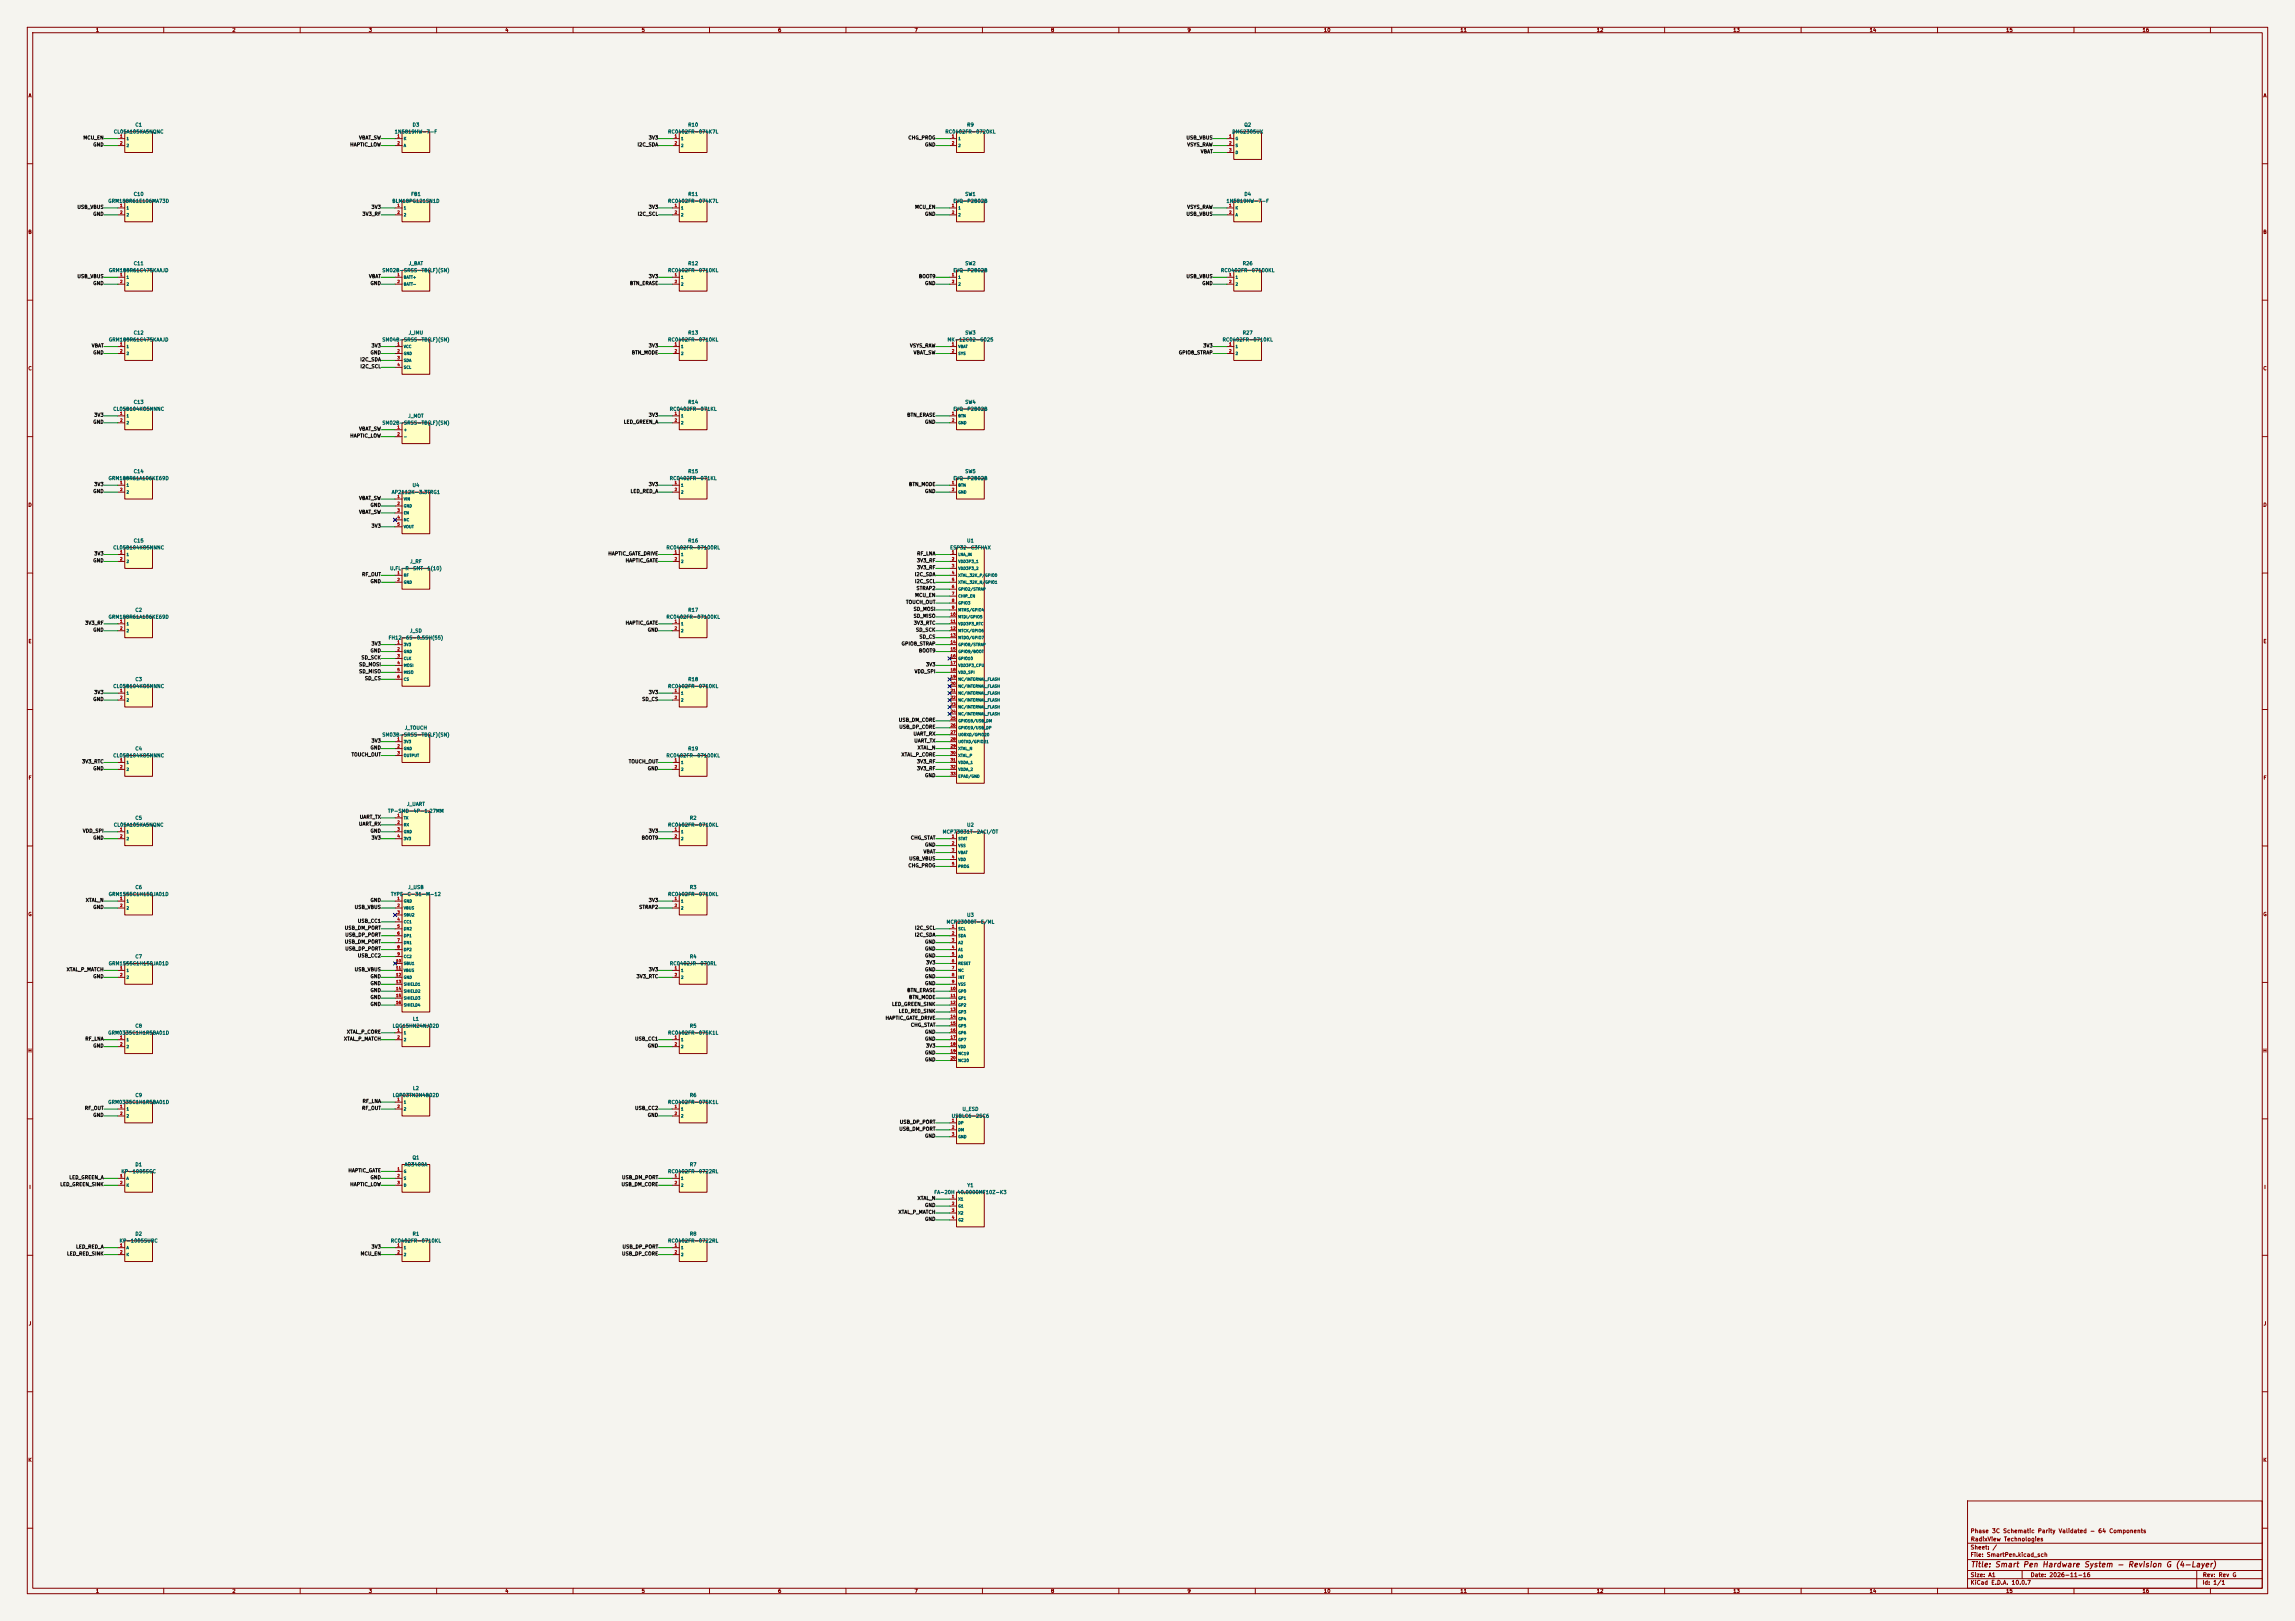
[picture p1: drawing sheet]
<svg xmlns="http://www.w3.org/2000/svg" width="841mm" height="594mm" viewBox="0 0 841 594" stroke-linecap="round" stroke-linejoin="round" font-family="sans-serif">
<defs><g id="words">
<text font-size="2" fill="#840000" x="722" y="574.8">Title: Smart Pen Hardware System - Revision G (4-Layer)</text>
<g font-size="1.5" fill="#840000">
<text x="721.9" y="562.1">Phase 3C Schematic Parity Validated - 64 Components</text>
<text x="721.9" y="568.1">Sheet: /</text>
<text x="722" y="565.1">RadixView Technologies</text>
<text x="721.9" y="570.8">File: SmartPen.kicad_sch</text>
<text x="721.9" y="581">KiCad E.D.A. 10.0.7</text>
<text x="721.9" y="578.2">Size: A1</text>
<text x="743.9" y="578.2">Date: 2026-11-16</text>
<text x="806.9" y="581">Id: 1/1</text>
<text x="807" y="578.2">Rev: Rev G</text>
</g>
<g font-size="1.3" fill="#840000">
<text x="35" y="12">1</text>
<text x="85" y="12">2</text>
<text x="135" y="12">3</text>
<text x="185" y="12">4</text>
<text x="235" y="12">5</text>
<text x="285" y="12">6</text>
<text x="335" y="12">7</text>
<text x="385" y="12">8</text>
<text x="435" y="12">9</text>
<text x="485" y="12">10</text>
<text x="535" y="12">11</text>
<text x="585" y="12">12</text>
<text x="635" y="12">13</text>
<text x="685" y="12">14</text>
<text x="735" y="12">15</text>
<text x="785" y="12">16</text>
<text x="10.3" y="36">A</text>
<text x="829.3" y="36">A</text>
<text x="10.2" y="86">B</text>
<text x="829.2" y="86">B</text>
<text x="10.2" y="136">C</text>
<text x="829.2" y="136">C</text>
<text x="10.2" y="186">D</text>
<text x="829.2" y="186">D</text>
<text x="10.3" y="236">E</text>
<text x="829.3" y="236">E</text>
<text x="10.3" y="286">F</text>
<text x="829.3" y="286">F</text>
<text x="10.2" y="336">G</text>
<text x="829.2" y="336">G</text>
<text x="10.2" y="386">H</text>
<text x="829.2" y="386">H</text>
<text x="10.6" y="436">I</text>
<text x="829.6" y="436">I</text>
<text x="10.4" y="486">J</text>
<text x="829.4" y="486">J</text>
<text x="10.2" y="536">K</text>
<text x="829.2" y="536">K</text>
<text x="35" y="584">1</text>
<text x="85" y="584">2</text>
<text x="135" y="584">3</text>
<text x="185" y="584">4</text>
<text x="235" y="584">5</text>
<text x="285" y="584">6</text>
<text x="335" y="584">7</text>
<text x="385" y="584">8</text>
<text x="435" y="584">9</text>
<text x="485" y="584">10</text>
<text x="535" y="584">11</text>
<text x="585" y="584">12</text>
<text x="635" y="584">13</text>
<text x="685" y="584">14</text>
<text x="735" y="584">15</text>
<text x="785" y="584">16</text>
</g>
<g font-size="1.3" fill="#006464">
<text x="49.4" y="46.7">C1</text>
<text x="151" y="46.7">D3</text>
<text x="252" y="46.7">R10</text>
<text x="354.2" y="46.7">R9</text>
<text x="455.8" y="46.7">Q2</text>
<text x="41.5" y="49.2">CL05A105KA5NQNC</text>
<text x="144.5" y="49.2">1N5819HW-7-F</text>
<text x="244.7" y="49.2">RC0402FR-074K7L</text>
<text x="346.3" y="49.2">RC0402FR-0720KL</text>
<text x="451.4" y="49.2">DMG2305UX</text>
<text x="39.5" y="74.6">GRM188R61E106MA73D</text>
<text x="48.8" y="72.1">C10</text>
<text x="143.6" y="74.6">BLM18PG121SN1D</text>
<text x="150.5" y="72.1">FB1</text>
<text x="244.7" y="74.6">RC0402FR-074K7L</text>
<text x="252" y="72.1">R11</text>
<text x="349.2" y="74.6">EVQ-P2B02B</text>
<text x="353.5" y="72.1">SW1</text>
<text x="449.3" y="74.6">1N5819HW-7-F</text>
<text x="455.8" y="72.1">D4</text>
<text x="39.7" y="100">GRM188R61C475KAAJD</text>
<text x="48.8" y="97.5">C11</text>
<text x="139.9" y="100">SM02B-SRSS-TB(LF)(SN)</text>
<text x="149.6" y="97.5">J_BAT</text>
<text x="244.7" y="100">RC0402FR-0710KL</text>
<text x="252" y="97.5">R12</text>
<text x="349.2" y="100">EVQ-P2B02B</text>
<text x="353.5" y="97.5">SW2</text>
<text x="447.2" y="100">RC0402FR-07100KL</text>
<text x="455.2" y="97.5">R26</text>
<text x="39.7" y="125.4">GRM188R61C475KAAJD</text>
<text x="48.8" y="122.9">C12</text>
<text x="139.9" y="125.4">SM04B-SRSS-TB(LF)(SN)</text>
<text x="149.6" y="122.9">J_IMU</text>
<text x="244.7" y="125.4">RC0402FR-0710KL</text>
<text x="252" y="122.9">R13</text>
<text x="347" y="125.4">MK-12C02-G025</text>
<text x="353.5" y="122.9">SW3</text>
<text x="447.9" y="125.4">RC0402FR-0710KL</text>
<text x="455.2" y="122.9">R27</text>
<text x="48.8" y="148.3">C13</text>
<text x="252" y="148.3">R14</text>
<text x="353.5" y="148.3">SW4</text>
<text x="41.3" y="150.8">CL05B104KO5NNNC</text>
<text x="139.9" y="155.9">SM02B-SRSS-TB(LF)(SN)</text>
<text x="149.4" y="153.4">J_MOT</text>
<text x="245.3" y="150.8">RC0402FR-071KL</text>
<text x="349.2" y="150.8">EVQ-P2B02B</text>
<text x="48.8" y="173.7">C14</text>
<text x="252" y="173.7">R15</text>
<text x="353.5" y="173.7">SW5</text>
<text x="39.6" y="176.2">GRM188R61A106KE69D</text>
<text x="151" y="178.8">U4</text>
<text x="245.3" y="176.2">RC0402FR-071KL</text>
<text x="349.2" y="176.2">EVQ-P2B02B</text>
<text x="143.4" y="181.3">AP2112K-3.3TRG1</text>
<text x="41.3" y="201.6">CL05B104KO5NNNC</text>
<text x="48.8" y="199.1">C15</text>
<text x="244" y="201.6">RC0402FR-07100RL</text>
<text x="252" y="199.1">R16</text>
<text x="348" y="201.6">ESP32-C3FH4X</text>
<text x="354.2" y="199.1">U1</text>
<text x="142.8" y="209.2">U.FL-R-SMT-1(10)</text>
<text x="150.1" y="206.7">J_RF</text>
<text x="39.6" y="227">GRM188R61A106KE69D</text>
<text x="49.4" y="224.5">C2</text>
<text x="244" y="227">RC0402FR-07100KL</text>
<text x="252" y="224.5">R17</text>
<text x="150.1" y="232.1">J_SD</text>
<text x="142.2" y="234.6">FH12-6S-0.5SH(55)</text>
<text x="49.4" y="249.9">C3</text>
<text x="252" y="249.9">R18</text>
<text x="41.3" y="252.4">CL05B104KO5NNNC</text>
<text x="244.7" y="252.4">RC0402FR-0710KL</text>
<text x="148.2" y="267.7">J_TOUCH</text>
<text x="49.4" y="275.3">C4</text>
<text x="139.9" y="270.2">SM03B-SRSS-TB(LF)(SN)</text>
<text x="252" y="275.3">R19</text>
<text x="41.3" y="277.8">CL05B104KO5NNNC</text>
<text x="244" y="277.8">RC0402FR-07100KL</text>
<text x="142" y="298.1">TP-SMD-4P-1.27MM</text>
<text x="149" y="295.6">J_UART</text>
<text x="41.5" y="303.2">CL05A105KA5NQNC</text>
<text x="49.4" y="300.7">C5</text>
<text x="244.7" y="303.2">RC0402FR-0710KL</text>
<text x="252.6" y="300.7">R2</text>
<text x="345.3" y="305.8">MCP73831T-2ACI/OT</text>
<text x="354.2" y="303.2">U2</text>
<text x="39.7" y="328.6">GRM1555C1H150JA01D</text>
<text x="49.4" y="326.1">C6</text>
<text x="143.1" y="328.6">TYPE-C-31-M-12</text>
<text x="149.4" y="326.1">J_USB</text>
<text x="244.7" y="328.6">RC0402FR-0710KL</text>
<text x="252.6" y="326.1">R3</text>
<text x="346.7" y="338.8">MCP23008T-E/ML</text>
<text x="354.2" y="336.2">U3</text>
<text x="49.4" y="351.5">C7</text>
<text x="252.6" y="351.5">R4</text>
<text x="39.7" y="354">GRM1555C1H150JA01D</text>
<text x="245.3" y="354">RC0402JR-070RL</text>
<text x="49.4" y="376.9">C8</text>
<text x="143.7" y="376.9">LQG15HN24NJ02D</text>
<text x="151.2" y="374.3">L1</text>
<text x="252.6" y="376.9">R5</text>
<text x="39.5" y="379.4">GRM0335C1H1R5BA01D</text>
<text x="244.7" y="379.4">RC0402FR-075K1L</text>
<text x="151.2" y="399.7">L2</text>
<text x="39.5" y="404.8">GRM0335C1H1R5BA01D</text>
<text x="49.4" y="402.3">C9</text>
<text x="143.7" y="402.3">LQP03TN2N4B02D</text>
<text x="244.7" y="404.8">RC0402FR-075K1L</text>
<text x="252.6" y="402.3">R6</text>
<text x="352.5" y="407.4">U_ESD</text>
<text x="348.6" y="409.9">USBLC6-2SC6</text>
<text x="151" y="425.1">Q1</text>
<text x="44.3" y="430.2">KP-1005SGC</text>
<text x="49.4" y="427.7">D1</text>
<text x="148.1" y="427.7">AO3400A</text>
<text x="244.7" y="430.2">RC0402FR-0722RL</text>
<text x="252.6" y="427.7">R7</text>
<text x="342.2" y="437.8">FA-20H</text>
<text x="350.7" y="437.8">40.0000MF10Z-K3</text>
<text x="354.3" y="435.3">Y1</text>
<text x="43.7" y="455.6">KP-1005SURC</text>
<text x="49.4" y="453.1">D2</text>
<text x="143.1" y="455.6">RC0402FR-0710KL</text>
<text x="151" y="453.1">R1</text>
<text x="244.7" y="455.6">RC0402FR-0722RL</text>
<text x="252.6" y="453.1">R8</text>
</g>
<g font-size="1.3" fill="#0f0f0f">
<text x="30.4" y="51.4">MCU_EN</text>
<text x="34" y="54">GND</text>
<text x="128.2" y="54">HAPTIC_LOW</text>
<text x="131.4" y="51.4">VBAT_SW</text>
<text x="233.5" y="54">I2C_SDA</text>
<text x="237.6" y="51.4">3V3</text>
<text x="332.7" y="51.4">CHG_PROG</text>
<text x="338.8" y="54">GND</text>
<text x="434.6" y="51.4">USB_VBUS</text>
<text x="434.9" y="54">VSYS_RAW</text>
<text x="439.9" y="56.5">VBAT</text>
<text x="28.2" y="76.8">USB_VBUS</text>
<text x="136" y="76.8">3V3</text>
<text x="237.6" y="76.8">3V3</text>
<text x="335.2" y="76.8">MCU_EN</text>
<text x="434.9" y="76.8">VSYS_RAW</text>
<text x="34" y="79.4">GND</text>
<text x="132.6" y="79.4">3V3_RF</text>
<text x="233.5" y="79.4">I2C_SCL</text>
<text x="338.8" y="79.4">GND</text>
<text x="434.6" y="79.4">USB_VBUS</text>
<text x="28.2" y="102.2">USB_VBUS</text>
<text x="34" y="104.8">GND</text>
<text x="135.1" y="102.2">VBAT</text>
<text x="135.6" y="104.8">GND</text>
<text x="230.7" y="104.8">BTN_ERASE</text>
<text x="237.6" y="102.2">3V3</text>
<text x="336.6" y="102.2">BOOT9</text>
<text x="338.8" y="104.8">GND</text>
<text x="434.6" y="102.2">USB_VBUS</text>
<text x="440.4" y="104.8">GND</text>
<text x="33.5" y="127.6">VBAT</text>
<text x="34" y="130.2">GND</text>
<text x="135.6" y="130.2">GND</text>
<text x="136" y="127.6">3V3</text>
<text x="231.3" y="130.2">BTN_MODE</text>
<text x="237.6" y="127.6">3V3</text>
<text x="333.3" y="127.6">VSYS_RAW</text>
<text x="334.6" y="130.2">VBAT_SW</text>
<text x="431.8" y="130.2">GPIO8_STRAP</text>
<text x="440.8" y="127.6">3V3</text>
<text x="131.9" y="132.7">I2C_SDA</text>
<text x="131.9" y="135.2">I2C_SCL</text>
<text x="34" y="155.6">GND</text>
<text x="34.4" y="153">3V3</text>
<text x="228.4" y="155.6">LED_GREEN_A</text>
<text x="237.6" y="153">3V3</text>
<text x="332.3" y="153">BTN_ERASE</text>
<text x="338.8" y="155.6">GND</text>
<text x="128.2" y="160.6">HAPTIC_LOW</text>
<text x="131.4" y="158.1">VBAT_SW</text>
<text x="34.4" y="178.4">3V3</text>
<text x="237.6" y="178.4">3V3</text>
<text x="332.9" y="178.4">BTN_MODE</text>
<text x="34" y="181">GND</text>
<text x="131.4" y="183.5">VBAT_SW</text>
<text x="230.9" y="181">LED_RED_A</text>
<text x="338.8" y="181">GND</text>
<text x="131.4" y="188.6">VBAT_SW</text>
<text x="135.6" y="186">GND</text>
<text x="136" y="193.7">3V3</text>
<text x="34.4" y="203.8">3V3</text>
<text x="222.7" y="203.8">HAPTIC_GATE_DRIVE</text>
<text x="335.9" y="203.8">RF_LNA</text>
<text x="34" y="206.4">GND</text>
<text x="229.1" y="206.4">HAPTIC_GATE</text>
<text x="335.8" y="206.4">3V3_RF</text>
<text x="335.8" y="208.9">3V3_RF</text>
<text x="132.5" y="211.4">RF_OUT</text>
<text x="135.6" y="214">GND</text>
<text x="335.1" y="211.4">I2C_SDA</text>
<text x="335.1" y="214">I2C_SCL</text>
<text x="331.8" y="221.6">TOUCH_OUT</text>
<text x="335.2" y="219.1">MCU_EN</text>
<text x="335.7" y="216.5">STRAP2</text>
<text x="334.6" y="224.1">SD_MOSI</text>
<text x="334.6" y="226.7">SD_MISO</text>
<text x="31" y="229.2">3V3_RF</text>
<text x="34" y="231.8">GND</text>
<text x="229.1" y="229.2">HAPTIC_GATE</text>
<text x="237.2" y="231.8">GND</text>
<text x="334.7" y="229.2">3V3_RTC</text>
<text x="335.5" y="231.8">SD_SCK</text>
<text x="135.6" y="239.4">GND</text>
<text x="136" y="236.8">3V3</text>
<text x="330.2" y="236.8">GPIO8_STRAP</text>
<text x="336.6" y="239.4">BOOT9</text>
<text x="336.7" y="234.3">SD_CS</text>
<text x="131.4" y="244.5">SD_MOSI</text>
<text x="132.3" y="241.9">SD_SCK</text>
<text x="339.2" y="244.5">3V3</text>
<text x="131.4" y="247">SD_MISO</text>
<text x="133.5" y="249.5">SD_CS</text>
<text x="335" y="247">VDD_SPI</text>
<text x="34" y="257.2">GND</text>
<text x="34.4" y="254.6">3V3</text>
<text x="235.1" y="257.2">SD_CS</text>
<text x="237.6" y="254.6">3V3</text>
<text x="329.2" y="264.8">USB_DM_CORE</text>
<text x="329.4" y="267.3">USB_DP_CORE</text>
<text x="334.6" y="269.9">UART_RX</text>
<text x="135.6" y="274.9">GND</text>
<text x="136" y="272.4">3V3</text>
<text x="334.9" y="272.4">UART_TX</text>
<text x="336.1" y="274.9">XTAL_N</text>
<text x="29.9" y="280">3V3_RTC</text>
<text x="128.6" y="277.5">TOUCH_OUT</text>
<text x="230.2" y="280">TOUCH_OUT</text>
<text x="330.2" y="277.5">XTAL_P_CORE</text>
<text x="335.8" y="280">3V3_RF</text>
<text x="34" y="282.6">GND</text>
<text x="237.2" y="282.6">GND</text>
<text x="335.8" y="282.6">3V3_RF</text>
<text x="338.8" y="285.1">GND</text>
<text x="30.2" y="305.4">VDD_SPI</text>
<text x="131.4" y="302.9">UART_RX</text>
<text x="131.7" y="300.3">UART_TX</text>
<text x="135.6" y="305.4">GND</text>
<text x="237.6" y="305.4">3V3</text>
<text x="34" y="308">GND</text>
<text x="136" y="308">3V3</text>
<text x="235" y="308">BOOT9</text>
<text x="333.6" y="308">CHG_STAT</text>
<text x="338.8" y="310.5">GND</text>
<text x="333" y="315.6">USB_VBUS</text>
<text x="338.3" y="313">VBAT</text>
<text x="332.7" y="318.1">CHG_PROG</text>
<text x="31.3" y="330.8">XTAL_N</text>
<text x="34" y="333.4">GND</text>
<text x="129.8" y="333.4">USB_VBUS</text>
<text x="135.6" y="330.8">GND</text>
<text x="234.1" y="333.4">STRAP2</text>
<text x="237.6" y="330.8">3V3</text>
<text x="126.2" y="341">USB_DM_PORT</text>
<text x="130.9" y="338.4">USB_CC1</text>
<text x="335.1" y="341">I2C_SCL</text>
<text x="126.2" y="346.1">USB_DM_PORT</text>
<text x="126.3" y="343.5">USB_DP_PORT</text>
<text x="335.1" y="343.5">I2C_SDA</text>
<text x="338.8" y="346.1">GND</text>
<text x="126.3" y="348.6">USB_DP_PORT</text>
<text x="130.9" y="351.1">USB_CC2</text>
<text x="338.8" y="351.1">GND</text>
<text x="338.8" y="348.6">GND</text>
<text x="339.2" y="353.7">3V3</text>
<text x="24.3" y="356.2">XTAL_P_MATCH</text>
<text x="34" y="358.8">GND</text>
<text x="129.8" y="356.2">USB_VBUS</text>
<text x="135.6" y="358.8">GND</text>
<text x="233.1" y="358.8">3V3_RTC</text>
<text x="237.6" y="356.2">3V3</text>
<text x="338.8" y="356.2">GND</text>
<text x="338.8" y="358.8">GND</text>
<text x="135.6" y="361.3">GND</text>
<text x="135.6" y="363.8">GND</text>
<text x="332.3" y="363.8">BTN_ERASE</text>
<text x="338.8" y="361.3">GND</text>
<text x="135.6" y="366.4">GND</text>
<text x="135.6" y="368.9">GND</text>
<text x="326.7" y="368.9">LED_GREEN_SINK</text>
<text x="329.2" y="371.5">LED_RED_SINK</text>
<text x="332.9" y="366.4">BTN_MODE</text>
<text x="324.3" y="374">HAPTIC_GATE_DRIVE</text>
<text x="333.6" y="376.5">CHG_STAT</text>
<text x="31.1" y="381.6">RF_LNA</text>
<text x="125.9" y="381.6">XTAL_P_MATCH</text>
<text x="127" y="379.1">XTAL_P_CORE</text>
<text x="232.5" y="381.6">USB_CC1</text>
<text x="338.8" y="379.1">GND</text>
<text x="338.8" y="381.6">GND</text>
<text x="34" y="384.2">GND</text>
<text x="237.2" y="384.2">GND</text>
<text x="338.8" y="386.7">GND</text>
<text x="338.8" y="389.2">GND</text>
<text x="339.2" y="384.2">3V3</text>
<text x="30.9" y="407">RF_OUT</text>
<text x="132.5" y="407">RF_OUT</text>
<text x="132.7" y="404.5">RF_LNA</text>
<text x="232.5" y="407">USB_CC2</text>
<text x="34" y="409.6">GND</text>
<text x="237.2" y="409.6">GND</text>
<text x="329.5" y="412.1">USB_DP_PORT</text>
<text x="329.4" y="414.6">USB_DM_PORT</text>
<text x="338.8" y="417.2">GND</text>
<text x="127.5" y="429.9">HAPTIC_GATE</text>
<text x="21.9" y="435">LED_GREEN_SINK</text>
<text x="25.2" y="432.4">LED_GREEN_A</text>
<text x="128.2" y="435">HAPTIC_LOW</text>
<text x="135.6" y="432.4">GND</text>
<text x="227.6" y="435">USB_DM_CORE</text>
<text x="227.8" y="432.4">USB_DM_PORT</text>
<text x="336.1" y="440">XTAL_N</text>
<text x="338.8" y="442.6">GND</text>
<text x="329.1" y="445.1">XTAL_P_MATCH</text>
<text x="338.8" y="447.7">GND</text>
<text x="24.4" y="460.4">LED_RED_SINK</text>
<text x="27.7" y="457.8">LED_RED_A</text>
<text x="132" y="460.4">MCU_EN</text>
<text x="136" y="457.8">3V3</text>
<text x="227.8" y="460.4">USB_DP_CORE</text>
<text x="227.9" y="457.8">USB_DP_PORT</text>
</g>
<g font-size="1" fill="#a90000">
<text x="43.9" y="50.6">1</text>
<text x="43.9" y="53.2">2</text>
<text x="145.5" y="50.6">1</text>
<text x="145.5" y="53.2">2</text>
<text x="247.1" y="50.6">1</text>
<text x="247.1" y="53.2">2</text>
<text x="348.7" y="50.6">1</text>
<text x="348.7" y="53.2">2</text>
<text x="450.3" y="50.6">1</text>
<text x="450.3" y="53.2">2</text>
<text x="450.3" y="55.7">3</text>
<text x="43.9" y="76">1</text>
<text x="145.5" y="76">1</text>
<text x="247.1" y="76">1</text>
<text x="348.7" y="76">1</text>
<text x="450.3" y="76">1</text>
<text x="43.9" y="78.6">2</text>
<text x="145.5" y="78.6">2</text>
<text x="247.1" y="78.6">2</text>
<text x="348.7" y="78.6">2</text>
<text x="450.3" y="78.6">2</text>
<text x="43.9" y="101.4">1</text>
<text x="145.5" y="101.4">1</text>
<text x="247.1" y="101.4">1</text>
<text x="348.7" y="101.4">1</text>
<text x="450.3" y="101.4">1</text>
<text x="43.9" y="104">2</text>
<text x="145.5" y="104">2</text>
<text x="247.1" y="104">2</text>
<text x="348.7" y="104">2</text>
<text x="450.3" y="104">2</text>
<text x="43.9" y="126.8">1</text>
<text x="43.9" y="129.4">2</text>
<text x="145.5" y="126.8">1</text>
<text x="145.5" y="129.4">2</text>
<text x="145.5" y="131.9">3</text>
<text x="247.1" y="126.8">1</text>
<text x="247.1" y="129.4">2</text>
<text x="348.7" y="126.8">1</text>
<text x="348.7" y="129.4">2</text>
<text x="450.3" y="126.8">1</text>
<text x="450.3" y="129.4">2</text>
<text x="145.5" y="134.4">4</text>
<text x="43.9" y="152.2">1</text>
<text x="43.9" y="154.8">2</text>
<text x="247.1" y="152.2">1</text>
<text x="247.1" y="154.8">2</text>
<text x="348.7" y="152.2">1</text>
<text x="348.7" y="154.8">2</text>
<text x="145.5" y="157.3">1</text>
<text x="145.5" y="159.8">2</text>
<text x="43.9" y="177.6">1</text>
<text x="247.1" y="177.6">1</text>
<text x="348.7" y="177.6">1</text>
<text x="43.9" y="180.2">2</text>
<text x="145.5" y="182.7">1</text>
<text x="145.5" y="185.2">2</text>
<text x="247.1" y="180.2">2</text>
<text x="348.7" y="180.2">2</text>
<text x="145.5" y="187.8">3</text>
<text x="145.5" y="190.3">4</text>
<text x="145.5" y="192.9">5</text>
<text x="43.9" y="203">1</text>
<text x="247.1" y="203">1</text>
<text x="348.7" y="203">1</text>
<text x="43.9" y="205.6">2</text>
<text x="247.1" y="205.6">2</text>
<text x="348.7" y="205.6">2</text>
<text x="348.7" y="208.1">3</text>
<text x="145.5" y="210.6">1</text>
<text x="145.5" y="213.2">2</text>
<text x="348.7" y="210.6">4</text>
<text x="348.7" y="213.2">5</text>
<text x="348.7" y="215.7">6</text>
<text x="348.7" y="218.3">7</text>
<text x="348.7" y="220.8">8</text>
<text x="348.2" y="225.9">10</text>
<text x="348.7" y="223.3">9</text>
<text x="43.9" y="228.4">1</text>
<text x="43.9" y="231">2</text>
<text x="247.1" y="228.4">1</text>
<text x="247.1" y="231">2</text>
<text x="348.2" y="228.4">11</text>
<text x="348.2" y="231">12</text>
<text x="348.2" y="233.5">13</text>
<text x="145.5" y="236">1</text>
<text x="145.5" y="238.6">2</text>
<text x="348.2" y="236">14</text>
<text x="348.2" y="238.6">15</text>
<text x="145.5" y="241.1">3</text>
<text x="145.5" y="243.7">4</text>
<text x="348.2" y="241.1">16</text>
<text x="348.2" y="243.7">17</text>
<text x="145.5" y="246.2">5</text>
<text x="145.5" y="248.7">6</text>
<text x="348.2" y="246.2">18</text>
<text x="348.2" y="248.7">19</text>
<text x="348.2" y="251.3">20</text>
<text x="43.9" y="253.8">1</text>
<text x="43.9" y="256.4">2</text>
<text x="247.1" y="253.8">1</text>
<text x="247.1" y="256.4">2</text>
<text x="348.2" y="253.8">21</text>
<text x="348.2" y="256.4">22</text>
<text x="348.2" y="258.9">23</text>
<text x="348.2" y="261.4">24</text>
<text x="348.2" y="264">25</text>
<text x="348.2" y="266.5">26</text>
<text x="348.2" y="269.1">27</text>
<text x="145.5" y="271.6">1</text>
<text x="145.5" y="274.1">2</text>
<text x="348.2" y="271.6">28</text>
<text x="348.2" y="274.1">29</text>
<text x="43.9" y="279.2">1</text>
<text x="43.9" y="281.8">2</text>
<text x="145.5" y="276.7">3</text>
<text x="247.1" y="279.2">1</text>
<text x="247.1" y="281.8">2</text>
<text x="348.2" y="276.7">30</text>
<text x="348.2" y="279.2">31</text>
<text x="348.2" y="281.8">32</text>
<text x="348.2" y="284.3">33</text>
<text x="145.5" y="299.5">1</text>
<text x="43.9" y="304.6">1</text>
<text x="145.5" y="302.1">2</text>
<text x="145.5" y="304.6">3</text>
<text x="247.1" y="304.6">1</text>
<text x="43.9" y="307.2">2</text>
<text x="145.5" y="307.2">4</text>
<text x="247.1" y="307.2">2</text>
<text x="348.7" y="307.2">1</text>
<text x="348.7" y="309.7">2</text>
<text x="348.7" y="312.2">3</text>
<text x="348.7" y="314.8">4</text>
<text x="348.7" y="317.3">5</text>
<text x="43.9" y="330">1</text>
<text x="43.9" y="332.6">2</text>
<text x="145.5" y="330">1</text>
<text x="145.5" y="332.6">2</text>
<text x="145.5" y="335.1">3</text>
<text x="247.1" y="330">1</text>
<text x="247.1" y="332.6">2</text>
<text x="145.5" y="337.6">4</text>
<text x="145.5" y="340.2">5</text>
<text x="348.7" y="340.2">1</text>
<text x="145.5" y="342.7">6</text>
<text x="145.5" y="345.3">7</text>
<text x="145.5" y="347.8">8</text>
<text x="348.7" y="342.7">2</text>
<text x="348.7" y="345.3">3</text>
<text x="348.7" y="347.8">4</text>
<text x="145" y="352.9">10</text>
<text x="145.5" y="350.3">9</text>
<text x="348.7" y="350.3">5</text>
<text x="348.7" y="352.9">6</text>
<text x="43.9" y="355.4">1</text>
<text x="43.9" y="358">2</text>
<text x="145" y="355.4">11</text>
<text x="145" y="358">12</text>
<text x="247.1" y="355.4">1</text>
<text x="247.1" y="358">2</text>
<text x="348.7" y="355.4">7</text>
<text x="348.7" y="358">8</text>
<text x="145" y="360.5">13</text>
<text x="145" y="363">14</text>
<text x="145" y="365.6">15</text>
<text x="348.2" y="363">10</text>
<text x="348.2" y="365.6">11</text>
<text x="348.7" y="360.5">9</text>
<text x="145" y="368.1">16</text>
<text x="348.2" y="368.1">12</text>
<text x="348.2" y="370.7">13</text>
<text x="348.2" y="373.2">14</text>
<text x="348.2" y="375.7">15</text>
<text x="43.9" y="380.8">1</text>
<text x="43.9" y="383.4">2</text>
<text x="145.5" y="378.3">1</text>
<text x="145.5" y="380.8">2</text>
<text x="247.1" y="380.8">1</text>
<text x="247.1" y="383.4">2</text>
<text x="348.2" y="378.3">16</text>
<text x="348.2" y="380.8">17</text>
<text x="348.2" y="383.4">18</text>
<text x="348.2" y="385.9">19</text>
<text x="348.2" y="388.4">20</text>
<text x="43.9" y="406.2">1</text>
<text x="145.5" y="403.7">1</text>
<text x="145.5" y="406.2">2</text>
<text x="247.1" y="406.2">1</text>
<text x="43.9" y="408.8">2</text>
<text x="247.1" y="408.8">2</text>
<text x="348.7" y="411.3">1</text>
<text x="348.7" y="413.8">2</text>
<text x="348.7" y="416.4">3</text>
<text x="43.9" y="431.6">1</text>
<text x="145.5" y="429.1">1</text>
<text x="145.5" y="431.6">2</text>
<text x="247.1" y="431.6">1</text>
<text x="43.9" y="434.2">2</text>
<text x="145.5" y="434.2">3</text>
<text x="247.1" y="434.2">2</text>
<text x="348.7" y="439.2">1</text>
<text x="348.7" y="441.8">2</text>
<text x="348.7" y="444.3">3</text>
<text x="348.7" y="446.9">4</text>
<text x="43.9" y="457">1</text>
<text x="43.9" y="459.6">2</text>
<text x="145.5" y="457">1</text>
<text x="145.5" y="459.6">2</text>
<text x="247.1" y="457">1</text>
<text x="247.1" y="459.6">2</text>
</g>
<g font-size="1" fill="#006464">
<text x="46.2" y="51.6">1</text>
<text x="147.8" y="51.6">K</text>
<text x="249.4" y="51.6">1</text>
<text x="351" y="51.6">1</text>
<text x="452.6" y="51.6">G</text>
<text x="46.2" y="54.1">2</text>
<text x="147.8" y="54.1">A</text>
<text x="249.4" y="54.1">2</text>
<text x="351" y="54.1">2</text>
<text x="452.6" y="54.1">S</text>
<text x="452.6" y="56.6">D</text>
<text x="46.2" y="77">1</text>
<text x="147.8" y="77">1</text>
<text x="249.4" y="77">1</text>
<text x="351" y="77">1</text>
<text x="452.6" y="77">K</text>
<text x="46.2" y="79.5">2</text>
<text x="147.8" y="79.5">2</text>
<text x="249.4" y="79.5">2</text>
<text x="351" y="79.5">2</text>
<text x="452.6" y="79.5">A</text>
<text x="46.2" y="102.4">1</text>
<text x="46.2" y="104.9">2</text>
<text x="147.8" y="102.4">BATT+</text>
<text x="147.8" y="104.9">BATT-</text>
<text x="249.4" y="102.4">1</text>
<text x="249.4" y="104.9">2</text>
<text x="351" y="102.4">1</text>
<text x="351" y="104.9">2</text>
<text x="452.6" y="102.4">1</text>
<text x="452.6" y="104.9">2</text>
<text x="46.2" y="127.8">1</text>
<text x="46.2" y="130.3">2</text>
<text x="147.8" y="127.8">VCC</text>
<text x="147.8" y="130.3">GND</text>
<text x="249.4" y="127.8">1</text>
<text x="249.4" y="130.3">2</text>
<text x="351" y="127.8">VBAT</text>
<text x="351" y="130.3">SYS</text>
<text x="452.6" y="127.8">1</text>
<text x="452.6" y="130.3">2</text>
<text x="147.8" y="132.8">SDA</text>
<text x="147.8" y="135.4">SCL</text>
<text x="46.2" y="153.2">1</text>
<text x="46.2" y="155.7">2</text>
<text x="249.4" y="153.2">1</text>
<text x="249.4" y="155.7">2</text>
<text x="351" y="153.2">BTN</text>
<text x="351" y="155.7">GND</text>
<text x="147.8" y="158.2">+</text>
<text x="147.8" y="160.8">-</text>
<text x="46.2" y="178.6">1</text>
<text x="249.4" y="178.6">1</text>
<text x="351" y="178.6">BTN</text>
<text x="46.2" y="181.1">2</text>
<text x="147.8" y="183.6">VIN</text>
<text x="249.4" y="181.1">2</text>
<text x="351" y="181.1">GND</text>
<text x="147.8" y="186.2">GND</text>
<text x="147.8" y="188.7">EN</text>
<text x="147.8" y="191.3">NC</text>
<text x="147.8" y="193.8">VOUT</text>
<text x="46.2" y="204">1</text>
<text x="249.4" y="204">1</text>
<text x="351" y="204">LNA_IN</text>
<text x="46.2" y="206.5">2</text>
<text x="249.4" y="206.5">2</text>
<text x="351" y="206.5">VDD3P3_1</text>
<text x="351" y="209">VDD3P3_2</text>
<text x="147.8" y="211.6">RF</text>
<text x="147.8" y="214.1">GND</text>
<text x="351" y="211.6">XTAL_32K_P/GPIO0</text>
<text x="351" y="214.1">XTAL_32K_N/GPIO1</text>
<text x="351" y="216.7">GPIO2/STRAP</text>
<text x="351" y="219.2">CHIP_EN</text>
<text x="351" y="221.7">GPIO3</text>
<text x="351" y="224.3">MTMS/GPIO4</text>
<text x="351" y="226.8">MTDI/GPIO5</text>
<text x="46.2" y="229.4">1</text>
<text x="46.2" y="231.9">2</text>
<text x="249.4" y="229.4">1</text>
<text x="249.4" y="231.9">2</text>
<text x="351" y="229.4">VDD3P3_RTC</text>
<text x="351" y="231.9">MTCK/GPIO6</text>
<text x="147.8" y="237">3V3</text>
<text x="147.8" y="239.5">GND</text>
<text x="351" y="234.4">MTDO/GPIO7</text>
<text x="351" y="237">GPIO8/STRAP</text>
<text x="351" y="239.5">GPIO9/BOOT</text>
<text x="147.8" y="242.1">CLK</text>
<text x="147.8" y="244.6">MOSI</text>
<text x="351" y="242.1">GPIO10</text>
<text x="351" y="244.6">VDD3P3_CPU</text>
<text x="147.8" y="247.1">MISO</text>
<text x="147.8" y="249.7">CS</text>
<text x="351" y="247.1">VDD_SPI</text>
<text x="351" y="249.7">NC/INTERNAL_FLASH</text>
<text x="46.2" y="254.8">1</text>
<text x="46.2" y="257.3">2</text>
<text x="249.4" y="254.8">1</text>
<text x="249.4" y="257.3">2</text>
<text x="351" y="252.2">NC/INTERNAL_FLASH</text>
<text x="351" y="254.8">NC/INTERNAL_FLASH</text>
<text x="351" y="257.3">NC/INTERNAL_FLASH</text>
<text x="351" y="259.8">NC/INTERNAL_FLASH</text>
<text x="351" y="262.4">NC/INTERNAL_FLASH</text>
<text x="351" y="264.9">GPIO18/USB_DM</text>
<text x="351" y="267.5">GPIO19/USB_DP</text>
<text x="351" y="270">U0RXD/GPIO20</text>
<text x="147.8" y="272.5">3V3</text>
<text x="147.8" y="275.1">GND</text>
<text x="351" y="272.5">U0TXD/GPIO21</text>
<text x="351" y="275.1">XTAL_N</text>
<text x="46.2" y="280.2">1</text>
<text x="147.8" y="277.6">OUTPUT</text>
<text x="249.4" y="280.2">1</text>
<text x="351" y="277.6">XTAL_P</text>
<text x="351" y="280.2">VDDA_1</text>
<text x="46.2" y="282.7">2</text>
<text x="249.4" y="282.7">2</text>
<text x="351" y="282.7">VDDA_2</text>
<text x="351" y="285.2">EPAD/GND</text>
<text x="46.2" y="305.6">1</text>
<text x="147.8" y="300.5">TX</text>
<text x="147.8" y="303">RX</text>
<text x="147.8" y="305.6">GND</text>
<text x="249.4" y="305.6">1</text>
<text x="46.2" y="308.1">2</text>
<text x="147.8" y="308.1">3V3</text>
<text x="249.4" y="308.1">2</text>
<text x="351" y="308.1">STAT</text>
<text x="351" y="310.6">VSS</text>
<text x="351" y="313.2">VBAT</text>
<text x="351" y="315.7">VDD</text>
<text x="351" y="318.3">PROG</text>
<text x="46.2" y="331">1</text>
<text x="46.2" y="333.5">2</text>
<text x="147.8" y="331">GND</text>
<text x="147.8" y="333.5">VBUS</text>
<text x="249.4" y="331">1</text>
<text x="249.4" y="333.5">2</text>
<text x="147.8" y="336">SBU2</text>
<text x="147.8" y="338.6">CC1</text>
<text x="147.8" y="341.1">DN2</text>
<text x="351" y="341.1">SCL</text>
<text x="147.8" y="343.7">DP1</text>
<text x="147.8" y="346.2">DN1</text>
<text x="351" y="343.7">SDA</text>
<text x="351" y="346.2">A2</text>
<text x="147.8" y="348.7">DP2</text>
<text x="147.8" y="351.3">CC2</text>
<text x="147.8" y="353.8">SBU1</text>
<text x="351" y="348.7">A1</text>
<text x="351" y="351.3">A0</text>
<text x="351" y="353.8">RESET</text>
<text x="46.2" y="356.4">1</text>
<text x="46.2" y="358.9">2</text>
<text x="147.8" y="356.4">VBUS</text>
<text x="147.8" y="358.9">GND</text>
<text x="249.4" y="356.4">1</text>
<text x="249.4" y="358.9">2</text>
<text x="351" y="356.4">NC</text>
<text x="351" y="358.9">INT</text>
<text x="147.8" y="361.4">SHIELD1</text>
<text x="147.8" y="364">SHIELD2</text>
<text x="351" y="361.4">VSS</text>
<text x="351" y="364">GP0</text>
<text x="147.8" y="366.5">SHIELD3</text>
<text x="147.8" y="369.1">SHIELD4</text>
<text x="351" y="366.5">GP1</text>
<text x="351" y="369.1">GP2</text>
<text x="351" y="371.6">GP3</text>
<text x="351" y="374.1">GP4</text>
<text x="351" y="376.7">GP5</text>
<text x="46.2" y="381.8">1</text>
<text x="147.8" y="379.2">1</text>
<text x="147.8" y="381.8">2</text>
<text x="249.4" y="381.8">1</text>
<text x="351" y="379.2">GP6</text>
<text x="351" y="381.8">GP7</text>
<text x="46.2" y="384.3">2</text>
<text x="249.4" y="384.3">2</text>
<text x="351" y="384.3">VDD</text>
<text x="351" y="386.8">NC19</text>
<text x="351" y="389.4">NC20</text>
<text x="46.2" y="407.2">1</text>
<text x="147.8" y="404.6">1</text>
<text x="147.8" y="407.2">2</text>
<text x="249.4" y="407.2">1</text>
<text x="46.2" y="409.7">2</text>
<text x="249.4" y="409.7">2</text>
<text x="351" y="412.2">DP</text>
<text x="351" y="414.8">DM</text>
<text x="351" y="417.3">GND</text>
<text x="147.8" y="430">G</text>
<text x="46.2" y="432.6">A</text>
<text x="46.2" y="435.1">K</text>
<text x="147.8" y="432.6">S</text>
<text x="147.8" y="435.1">D</text>
<text x="249.4" y="432.6">1</text>
<text x="249.4" y="435.1">2</text>
<text x="351" y="440.2">X1</text>
<text x="351" y="442.7">G1</text>
<text x="351" y="445.3">X2</text>
<text x="351" y="447.8">G2</text>
<text x="46.2" y="458">A</text>
<text x="46.2" y="460.5">K</text>
<text x="147.8" y="458">1</text>
<text x="147.8" y="460.5">2</text>
<text x="249.4" y="458">1</text>
<text x="249.4" y="460.5">2</text>
</g>
</g></defs>
<path d="M0 0h841v594h-841z" fill="#f5f4ef" stroke="#f5f4ef" stroke-width=".37"/>
<g fill="none" stroke="#840000" stroke-width=".37">
<path d="M10 10h821v574h-821zM12 12h817v570h-817zM60 10v2M110 10v2M160 10v2M210 10v2M260 10v2M310 10v2M360 10v2M410 10v2M460 10v2M510 10v2"/>
<path d="M560 10v2M610 10v2M660 10v2M710 10v2M760 10v2M810 10v2M10 60h2M829 60h2M10 110h2M829 110h2M10 160h2M829 160h2"/>
<path d="M10 210h2M829 210h2M10 260h2M829 260h2M10 310h2M829 310h2M10 360h2M829 360h2M10 410h2M829 410h2M10 460h2M829 460h2"/>
<path d="M10 510h2M829 510h2M10 560h2M721 550h108v32h-108zM829 560h2M721 578.5h108M721 575.5h108M721 571.5h108M721 565.5h108M741 575.5v3M805 575.5v6.5M60 582v2"/>
<path d="M110 582v2M160 582v2M210 582v2M260 582v2M310 582v2M360 582v2M410 582v2M460 582v2M510 582v2M560 582v2M610 582v2M660 582v2"/>
<path d="M710 582v2M760 582v2M810 582v2"/>
</g>
<path d="M350.5 200.7h10.2v86.3h-10.2z" fill="#ffffc2"/>
<g fill="none" stroke="#840000" stroke-width=".37">
<path d="M348 203.2h2.5M348 205.7h2.5M348 208.3h2.5M348 210.8h2.5M348 213.4h2.5M348 215.9h2.5M348 218.4h2.5M350.5 200.7h10.2v86.3h-10.2zM348 221h2.5M348 223.5h2.5M348 226.1h2.5M348 228.6h2.5"/>
<path d="M348 231.1h2.5M348 233.7h2.5M348 236.2h2.5M348 238.8h2.5M348 241.3h2.5M348 243.8h2.5M348 246.4h2.5M348 248.9h2.5M348 251.5h2.5M348 254h2.5M348 256.5h2.5M348 259.1h2.5"/>
<path d="M348 261.6h2.5M348 264.2h2.5M348 266.7h2.5M348 269.2h2.5M348 271.8h2.5M348 274.3h2.5M348 276.9h2.5M348 279.4h2.5M348 281.9h2.5M348 284.5h2.5"/>
</g>
<path d="M45.7 251.5h10.2v7.6h-10.2z" fill="#ffffc2"/>
<path d="M43.2 254h2.5M43.2 256.5h2.5M45.7 251.5h10.2v7.6h-10.2z" fill="none" stroke="#840000" stroke-width=".37"/>
<path d="M45.7 276.9h10.2v7.6h-10.2z" fill="#ffffc2"/>
<path d="M43.2 279.4h2.5M45.7 276.9h10.2v7.6h-10.2zM43.2 281.9h2.5" fill="none" stroke="#840000" stroke-width=".37"/>
<path d="M350.5 436.9h10.2v12.7h-10.2z" fill="#ffffc2"/>
<path d="M348 439.4h2.5M350.5 436.9h10.2v12.7h-10.2zM348 442h2.5M348 444.5h2.5M348 447h2.5" fill="none" stroke="#840000" stroke-width=".37"/>
<path d="M350.5 48.3h10.2v7.6h-10.2z" fill="#ffffc2"/>
<path d="M348 50.8h2.5M348 53.3h2.5M350.5 48.3h10.2v7.6h-10.2z" fill="none" stroke="#840000" stroke-width=".37"/>
<path d="M147.3 124.5h10.2v12.7h-10.2z" fill="#ffffc2"/>
<path d="M144.8 127h2.5M144.8 129.5h2.5M144.8 132.1h2.5M144.8 134.6h2.5M147.3 124.5h10.2v12.7h-10.2z" fill="none" stroke="#840000" stroke-width=".37"/>
<path d="M147.3 208.3h10.2v7.6h-10.2z" fill="#ffffc2"/>
<path d="M144.8 210.8h2.5M144.8 213.4h2.5M147.3 208.3h10.2v7.6h-10.2z" fill="none" stroke="#840000" stroke-width=".37"/>
<path d="M248.9 149.9h10.2v7.6h-10.2z" fill="#ffffc2"/>
<path d="M246.4 152.4h2.5M246.4 154.9h2.5M248.9 149.9h10.2v7.6h-10.2z" fill="none" stroke="#840000" stroke-width=".37"/>
<path d="M147.3 154.9h10.2v7.7h-10.2z" fill="#ffffc2"/>
<path d="M144.8 157.5h2.5M147.3 154.9h10.2v7.7h-10.2zM144.8 160h2.5" fill="none" stroke="#840000" stroke-width=".37"/>
<path d="M350.5 73.7h10.2v7.6h-10.2z" fill="#ffffc2"/>
<path d="M348 76.2h2.5M348 78.7h2.5M350.5 73.7h10.2v7.6h-10.2z" fill="none" stroke="#840000" stroke-width=".37"/>
<path d="M248.9 48.3h10.2v7.6h-10.2z" fill="#ffffc2"/>
<path d="M246.4 50.8h2.5M246.4 53.3h2.5M248.9 48.3h10.2v7.6h-10.2z" fill="none" stroke="#840000" stroke-width=".37"/>
<path d="M248.9 454.7h10.2v7.6h-10.2z" fill="#ffffc2"/>
<path d="M246.4 457.2h2.5M246.4 459.7h2.5M248.9 454.7h10.2v7.6h-10.2z" fill="none" stroke="#840000" stroke-width=".37"/>
<path d="M248.9 429.3h10.2v7.6h-10.2z" fill="#ffffc2"/>
<path d="M246.4 431.8h2.5M246.4 434.3h2.5M248.9 429.3h10.2v7.6h-10.2z" fill="none" stroke="#840000" stroke-width=".37"/>
<path d="M248.9 403.9h10.2v7.6h-10.2z" fill="#ffffc2"/>
<path d="M246.4 406.4h2.5M246.4 408.9h2.5M248.9 403.9h10.2v7.6h-10.2z" fill="none" stroke="#840000" stroke-width=".37"/>
<path d="M350.5 99.1h10.2v7.6h-10.2z" fill="#ffffc2"/>
<path d="M350.5 99.1h10.2v7.6h-10.2zM348 101.6h2.5M348 104.1h2.5" fill="none" stroke="#840000" stroke-width=".37"/>
<path d="M248.9 378.5h10.2v7.6h-10.2z" fill="#ffffc2"/>
<path d="M248.9 378.5h10.2v7.6h-10.2zM246.4 381h2.5M246.4 383.5h2.5" fill="none" stroke="#840000" stroke-width=".37"/>
<path d="M248.9 353.1h10.2v7.6h-10.2z" fill="#ffffc2"/>
<path d="M246.4 355.6h2.5M246.4 358.1h2.5M248.9 353.1h10.2v7.6h-10.2z" fill="none" stroke="#840000" stroke-width=".37"/>
<path d="M350.5 304.8h10.2v15.2h-10.2z" fill="#ffffc2"/>
<path d="M348 307.3h2.5M348 309.9h2.5M348 312.4h2.5M348 315h2.5M348 317.5h2.5M350.5 304.8h10.2v15.2h-10.2z" fill="none" stroke="#840000" stroke-width=".37"/>
<path d="M147.3 233.7h10.2v17.8h-10.2z" fill="#ffffc2"/>
<path d="M144.8 236.2h2.5M144.8 238.8h2.5M147.3 233.7h10.2v17.8h-10.2zM144.8 241.3h2.5M144.8 243.8h2.5M144.8 246.4h2.5M144.8 248.9h2.5" fill="none" stroke="#840000" stroke-width=".37"/>
<path d="M350.5 124.5h10.2v7.6h-10.2z" fill="#ffffc2"/>
<path d="M348 127h2.5M348 129.5h2.5M350.5 124.5h10.2v7.6h-10.2z" fill="none" stroke="#840000" stroke-width=".37"/>
<path d="M248.9 327.7h10.2v7.6h-10.2z" fill="#ffffc2"/>
<path d="M246.4 330.2h2.5M246.4 332.7h2.5M248.9 327.7h10.2v7.6h-10.2z" fill="none" stroke="#840000" stroke-width=".37"/>
<path d="M45.7 200.7h10.2v7.6h-10.2z" fill="#ffffc2"/>
<path d="M43.2 203.2h2.5M43.2 205.7h2.5M45.7 200.7h10.2v7.6h-10.2z" fill="none" stroke="#840000" stroke-width=".37"/>
<path d="M248.9 302.3h10.2v7.6h-10.2z" fill="#ffffc2"/>
<path d="M246.4 304.8h2.5M246.4 307.3h2.5M248.9 302.3h10.2v7.6h-10.2z" fill="none" stroke="#840000" stroke-width=".37"/>
<path d="M45.7 48.3h10.2v7.6h-10.2z" fill="#ffffc2"/>
<path d="M43.2 50.8h2.5M43.2 53.3h2.5M45.7 48.3h10.2v7.6h-10.2z" fill="none" stroke="#840000" stroke-width=".37"/>
<path d="M248.9 99.1h10.2v7.6h-10.2z" fill="#ffffc2"/>
<path d="M248.9 99.1h10.2v7.6h-10.2zM246.4 101.6h2.5M246.4 104.1h2.5" fill="none" stroke="#840000" stroke-width=".37"/>
<path d="M248.9 276.9h10.2v7.6h-10.2z" fill="#ffffc2"/>
<path d="M246.4 279.4h2.5M248.9 276.9h10.2v7.6h-10.2zM246.4 281.9h2.5" fill="none" stroke="#840000" stroke-width=".37"/>
<path d="M45.7 226.1h10.2v7.6h-10.2z" fill="#ffffc2"/>
<path d="M43.2 228.6h2.5M43.2 231.1h2.5M45.7 226.1h10.2v7.6h-10.2z" fill="none" stroke="#840000" stroke-width=".37"/>
<path d="M248.9 251.5h10.2v7.6h-10.2z" fill="#ffffc2"/>
<path d="M246.4 254h2.5M246.4 256.5h2.5M248.9 251.5h10.2v7.6h-10.2z" fill="none" stroke="#840000" stroke-width=".37"/>
<path d="M45.7 73.7h10.2v7.6h-10.2z" fill="#ffffc2"/>
<path d="M43.2 76.2h2.5M43.2 78.7h2.5M45.7 73.7h10.2v7.6h-10.2z" fill="none" stroke="#840000" stroke-width=".37"/>
<path d="M452.1 48.3h10.2v10.1h-10.2z" fill="#ffffc2"/>
<path d="M449.6 50.8h2.5M449.6 53.3h2.5M449.6 55.9h2.5M452.1 48.3h10.2v10.1h-10.2z" fill="none" stroke="#840000" stroke-width=".37"/>
<path d="M147.3 73.7h10.2v7.6h-10.2z" fill="#ffffc2"/>
<path d="M144.8 76.2h2.5M144.8 78.7h2.5M147.3 73.7h10.2v7.6h-10.2z" fill="none" stroke="#840000" stroke-width=".37"/>
<path d="M452.1 73.7h10.2v7.6h-10.2z" fill="#ffffc2"/>
<path d="M449.6 76.2h2.5M449.6 78.7h2.5M452.1 73.7h10.2v7.6h-10.2z" fill="none" stroke="#840000" stroke-width=".37"/>
<path d="M45.7 327.7h10.2v7.6h-10.2z" fill="#ffffc2"/>
<path d="M43.2 330.2h2.5M43.2 332.7h2.5M45.7 327.7h10.2v7.6h-10.2z" fill="none" stroke="#840000" stroke-width=".37"/>
<path d="M147.3 426.7h10.2v10.2h-10.2z" fill="#ffffc2"/>
<path d="M144.8 429.3h2.5M144.8 431.8h2.5M144.8 434.3h2.5M147.3 426.7h10.2v10.2h-10.2z" fill="none" stroke="#840000" stroke-width=".37"/>
<path d="M350.5 337.8h10.2v53.4h-10.2z" fill="#ffffc2"/>
<g fill="none" stroke="#840000" stroke-width=".37">
<path d="M350.5 337.8h10.2v53.4h-10.2zM348 340.4h2.5M348 342.9h2.5M348 345.4h2.5M348 348h2.5M348 350.5h2.5M348 353.1h2.5M348 355.6h2.5M348 358.1h2.5M348 360.7h2.5M348 363.2h2.5M348 365.8h2.5"/>
<path d="M348 368.3h2.5M348 370.8h2.5M348 373.4h2.5M348 375.9h2.5M348 378.5h2.5M348 381h2.5M348 383.5h2.5M348 386.1h2.5M348 388.6h2.5"/>
</g>
<path d="M45.7 175.3h10.2v7.6h-10.2z" fill="#ffffc2"/>
<path d="M43.2 177.8h2.5M45.7 175.3h10.2v7.6h-10.2zM43.2 180.3h2.5" fill="none" stroke="#840000" stroke-width=".37"/>
<path d="M452.1 99.1h10.2v7.6h-10.2z" fill="#ffffc2"/>
<path d="M452.1 99.1h10.2v7.6h-10.2zM449.6 101.6h2.5M449.6 104.1h2.5" fill="none" stroke="#840000" stroke-width=".37"/>
<path d="M248.9 226.1h10.2v7.6h-10.2z" fill="#ffffc2"/>
<path d="M246.4 228.6h2.5M246.4 231.1h2.5M248.9 226.1h10.2v7.6h-10.2z" fill="none" stroke="#840000" stroke-width=".37"/>
<path d="M45.7 99.1h10.2v7.6h-10.2z" fill="#ffffc2"/>
<path d="M45.7 99.1h10.2v7.6h-10.2zM43.2 101.6h2.5M43.2 104.1h2.5" fill="none" stroke="#840000" stroke-width=".37"/>
<path d="M147.3 99.1h10.2v7.6h-10.2z" fill="#ffffc2"/>
<path d="M147.3 99.1h10.2v7.6h-10.2zM144.8 101.6h2.5M144.8 104.1h2.5" fill="none" stroke="#840000" stroke-width=".37"/>
<path d="M350.5 149.9h10.2v7.6h-10.2z" fill="#ffffc2"/>
<path d="M348 152.4h2.5M348 154.9h2.5M350.5 149.9h10.2v7.6h-10.2z" fill="none" stroke="#840000" stroke-width=".37"/>
<path d="M452.1 124.5h10.2v7.6h-10.2z" fill="#ffffc2"/>
<path d="M449.6 127h2.5M449.6 129.5h2.5M452.1 124.5h10.2v7.6h-10.2z" fill="none" stroke="#840000" stroke-width=".37"/>
<path d="M248.9 200.7h10.2v7.6h-10.2z" fill="#ffffc2"/>
<path d="M246.4 203.2h2.5M246.4 205.7h2.5M248.9 200.7h10.2v7.6h-10.2z" fill="none" stroke="#840000" stroke-width=".37"/>
<path d="M147.3 401.3h10.2v7.6h-10.2z" fill="#ffffc2"/>
<path d="M144.8 403.9h2.5M144.8 406.4h2.5M147.3 401.3h10.2v7.6h-10.2z" fill="none" stroke="#840000" stroke-width=".37"/>
<path d="M147.3 375.9h10.2v7.6h-10.2z" fill="#ffffc2"/>
<path d="M144.8 378.5h2.5M147.3 375.9h10.2v7.6h-10.2zM144.8 381h2.5" fill="none" stroke="#840000" stroke-width=".37"/>
<path d="M45.7 454.7h10.2v7.6h-10.2z" fill="#ffffc2"/>
<path d="M43.2 457.2h2.5M43.2 459.7h2.5M45.7 454.7h10.2v7.6h-10.2z" fill="none" stroke="#840000" stroke-width=".37"/>
<path d="M350.5 175.3h10.2v7.6h-10.2z" fill="#ffffc2"/>
<path d="M348 177.8h2.5M350.5 175.3h10.2v7.6h-10.2zM348 180.3h2.5" fill="none" stroke="#840000" stroke-width=".37"/>
<path d="M45.7 429.3h10.2v7.6h-10.2z" fill="#ffffc2"/>
<path d="M43.2 431.8h2.5M43.2 434.3h2.5M45.7 429.3h10.2v7.6h-10.2z" fill="none" stroke="#840000" stroke-width=".37"/>
<path d="M248.9 175.3h10.2v7.6h-10.2z" fill="#ffffc2"/>
<path d="M246.4 177.8h2.5M248.9 175.3h10.2v7.6h-10.2zM246.4 180.3h2.5" fill="none" stroke="#840000" stroke-width=".37"/>
<path d="M147.3 327.7h10.2v43.1h-10.2z" fill="#ffffc2"/>
<g fill="none" stroke="#840000" stroke-width=".37">
<path d="M144.8 330.2h2.5M144.8 332.7h2.5M144.8 335.3h2.5M144.8 337.8h2.5M147.3 327.7h10.2v43.1h-10.2zM144.8 340.4h2.5M144.8 342.9h2.5M144.8 345.4h2.5M144.8 348h2.5M144.8 350.5h2.5M144.8 353.1h2.5M144.8 355.6h2.5"/>
<path d="M144.8 358.1h2.5M144.8 360.7h2.5M144.8 363.2h2.5M144.8 365.8h2.5M144.8 368.3h2.5"/>
</g>
<path d="M45.7 124.5h10.2v7.6h-10.2z" fill="#ffffc2"/>
<path d="M43.2 127h2.5M43.2 129.5h2.5M45.7 124.5h10.2v7.6h-10.2z" fill="none" stroke="#840000" stroke-width=".37"/>
<path d="M248.9 73.7h10.2v7.6h-10.2z" fill="#ffffc2"/>
<path d="M246.4 76.2h2.5M246.4 78.7h2.5M248.9 73.7h10.2v7.6h-10.2z" fill="none" stroke="#840000" stroke-width=".37"/>
<path d="M147.3 269.2h10.2v10.2h-10.2z" fill="#ffffc2"/>
<path d="M144.8 271.8h2.5M144.8 274.3h2.5M144.8 276.9h2.5M147.3 269.2h10.2v10.2h-10.2z" fill="none" stroke="#840000" stroke-width=".37"/>
<path d="M248.9 124.5h10.2v7.6h-10.2z" fill="#ffffc2"/>
<path d="M246.4 127h2.5M246.4 129.5h2.5M248.9 124.5h10.2v7.6h-10.2z" fill="none" stroke="#840000" stroke-width=".37"/>
<path d="M45.7 403.9h10.2v7.6h-10.2z" fill="#ffffc2"/>
<path d="M43.2 406.4h2.5M43.2 408.9h2.5M45.7 403.9h10.2v7.6h-10.2z" fill="none" stroke="#840000" stroke-width=".37"/>
<path d="M45.7 378.5h10.2v7.6h-10.2z" fill="#ffffc2"/>
<path d="M45.7 378.5h10.2v7.6h-10.2zM43.2 381h2.5M43.2 383.5h2.5" fill="none" stroke="#840000" stroke-width=".37"/>
<path d="M45.7 353.1h10.2v7.6h-10.2z" fill="#ffffc2"/>
<path d="M43.2 355.6h2.5M43.2 358.1h2.5M45.7 353.1h10.2v7.6h-10.2z" fill="none" stroke="#840000" stroke-width=".37"/>
<path d="M350.5 408.9h10.2v10.2h-10.2z" fill="#ffffc2"/>
<path d="M348 411.5h2.5M348 414h2.5M348 416.6h2.5M350.5 408.9h10.2v10.2h-10.2z" fill="none" stroke="#840000" stroke-width=".37"/>
<path d="M45.7 302.3h10.2v7.6h-10.2z" fill="#ffffc2"/>
<path d="M43.2 304.8h2.5M43.2 307.3h2.5M45.7 302.3h10.2v7.6h-10.2z" fill="none" stroke="#840000" stroke-width=".37"/>
<path d="M147.3 454.7h10.2v7.6h-10.2z" fill="#ffffc2"/>
<path d="M144.8 457.2h2.5M144.8 459.7h2.5M147.3 454.7h10.2v7.6h-10.2z" fill="none" stroke="#840000" stroke-width=".37"/>
<path d="M147.3 297.2h10.2v12.7h-10.2z" fill="#ffffc2"/>
<path d="M144.8 299.7h2.5M147.3 297.2h10.2v12.7h-10.2zM144.8 302.3h2.5M144.8 304.8h2.5M144.8 307.3h2.5" fill="none" stroke="#840000" stroke-width=".37"/>
<path d="M45.7 149.9h10.2v7.6h-10.2z" fill="#ffffc2"/>
<path d="M43.2 152.4h2.5M43.2 154.9h2.5M45.7 149.9h10.2v7.6h-10.2z" fill="none" stroke="#840000" stroke-width=".37"/>
<path d="M147.3 48.3h10.2v7.6h-10.2z" fill="#ffffc2"/>
<path d="M144.8 50.8h2.5M144.8 53.3h2.5M147.3 48.3h10.2v7.6h-10.2z" fill="none" stroke="#840000" stroke-width=".37"/>
<path d="M147.3 180.3h10.2v15.3h-10.2z" fill="#ffffc2"/>
<path d="M144.4 190.1l.8 .8M144.8 182.9h2.5M144.8 185.4h2.5M144.8 188h2.5M144.8 190.5h2.5M144.8 193h2.5M145.2 190.1l-.8 .8M147.3 180.3h10.2v15.3h-10.2z" fill="none" stroke="#840000" stroke-width=".37"/>
<g fill="none" stroke="#009600" stroke-width=".37">
<path d="M38.1 50.8h5.1M38.1 53.3h5.1M139.7 50.8h5.1M139.7 53.3h5.1M241.3 50.8h5.1M241.3 53.3h5.1M342.9 50.8h5.1M342.9 53.3h5.1M444.5 50.8h5.1M444.5 53.3h5.1M444.5 55.9h5.1M38.1 76.2h5.1"/>
<path d="M38.1 78.7h5.1M139.7 76.2h5.1M139.7 78.7h5.1M241.3 76.2h5.1M241.3 78.7h5.1M342.9 76.2h5.1M342.9 78.7h5.1M444.5 76.2h5.1M444.5 78.7h5.1M38.1 101.6h5.1M38.1 104.1h5.1M139.7 101.6h5.1"/>
<path d="M139.7 104.1h5.1M241.3 101.6h5.1M241.3 104.1h5.1M342.9 101.6h5.1M342.9 104.1h5.1M444.5 101.6h5.1M444.5 104.1h5.1M38.1 127h5.1M38.1 129.5h5.1M139.7 127h5.1M139.7 129.5h5.1M139.7 132.1h5.1"/>
<path d="M139.7 134.6h5.1M241.3 127h5.1M241.3 129.5h5.1M342.9 127h5.1M342.9 129.5h5.1M444.5 127h5.1M444.5 129.5h5.1M38.1 152.4h5.1M38.1 154.9h5.1M139.7 157.5h5.1M241.3 152.4h5.1M241.3 154.9h5.1"/>
<path d="M342.9 152.4h5.1M342.9 154.9h5.1M38.1 177.8h5.1M139.7 160h5.1M241.3 177.8h5.1M342.9 177.8h5.1M38.1 180.3h5.1M139.7 188h5.1M139.7 193h5.1M139.7 182.9h5.1M139.7 185.4h5.1M241.3 180.3h5.1"/>
<path d="M342.9 180.3h5.1M38.1 203.2h5.1M38.1 205.7h5.1M139.7 210.8h5.1M139.7 213.4h5.1M241.3 203.2h5.1M241.3 205.7h5.1M342.9 210.8h5.1M342.9 213.4h5.1M342.9 215.9h5.1M342.9 218.4h5.1M342.9 208.3h5.1"/>
<path d="M342.9 203.2h5.1M342.9 205.7h5.1M38.1 228.6h5.1M38.1 231.1h5.1M139.7 236.2h5.1M139.7 238.8h5.1M241.3 228.6h5.1M241.3 231.1h5.1M342.9 221h5.1M342.9 223.5h5.1M342.9 226.1h5.1M342.9 228.6h5.1"/>
<path d="M342.9 231.1h5.1M342.9 233.7h5.1M342.9 236.2h5.1M342.9 238.8h5.1M38.1 254h5.1M38.1 256.5h5.1M139.7 243.8h5.1M139.7 246.4h5.1M139.7 248.9h5.1M139.7 241.3h5.1M241.3 254h5.1M241.3 256.5h5.1"/>
<path d="M342.9 243.8h5.1M342.9 246.4h5.1M38.1 279.4h5.1M139.7 271.8h5.1M139.7 274.3h5.1M139.7 276.9h5.1M241.3 279.4h5.1M342.9 264.2h5.1M342.9 266.7h5.1M342.9 269.2h5.1M342.9 271.8h5.1M342.9 274.3h5.1"/>
<path d="M342.9 276.9h5.1M342.9 279.4h5.1M38.1 281.9h5.1M139.7 299.7h5.1M241.3 281.9h5.1M342.9 281.9h5.1M342.9 284.5h5.1M38.1 304.8h5.1M38.1 307.3h5.1M139.7 304.8h5.1M139.7 307.3h5.1M139.7 302.3h5.1"/>
<path d="M241.3 304.8h5.1M241.3 307.3h5.1M342.9 307.3h5.1M342.9 309.9h5.1M342.9 312.4h5.1M342.9 317.5h5.1M342.9 315h5.1M38.1 330.2h5.1M38.1 332.7h5.1M139.7 330.2h5.1M139.7 332.7h5.1M139.7 337.8h5.1"/>
<path d="M241.3 330.2h5.1M241.3 332.7h5.1M38.1 355.6h5.1M38.1 358.1h5.1M139.7 345.4h5.1M139.7 348h5.1M139.7 350.5h5.1M139.7 355.6h5.1M139.7 358.1h5.1M139.7 342.9h5.1M139.7 340.4h5.1M241.3 355.6h5.1"/>
<path d="M241.3 358.1h5.1M342.9 345.4h5.1M342.9 348h5.1M342.9 350.5h5.1M342.9 353.1h5.1M342.9 355.6h5.1M342.9 358.1h5.1M342.9 342.9h5.1M342.9 340.4h5.1M139.7 378.5h5.1M139.7 368.3h5.1M139.7 365.8h5.1"/>
<path d="M139.7 360.7h5.1M139.7 363.2h5.1M342.9 378.5h5.1M342.9 375.9h5.1M342.9 373.4h5.1M342.9 370.8h5.1M342.9 368.3h5.1M342.9 365.8h5.1M342.9 360.7h5.1M342.9 363.2h5.1M38.1 381h5.1M38.1 383.5h5.1"/>
<path d="M139.7 381h5.1M241.3 381h5.1M241.3 383.5h5.1M342.9 381h5.1M342.9 383.5h5.1M342.9 386.1h5.1M342.9 388.6h5.1M38.1 406.4h5.1M38.1 408.9h5.1M139.7 406.4h5.1M139.7 403.9h5.1M241.3 406.4h5.1"/>
<path d="M241.3 408.9h5.1M342.9 411.5h5.1M342.9 414h5.1M342.9 416.6h5.1M38.1 431.8h5.1M38.1 434.3h5.1M139.7 431.8h5.1M139.7 434.3h5.1M139.7 429.3h5.1M241.3 431.8h5.1M241.3 434.3h5.1M342.9 439.4h5.1"/>
<path d="M38.1 457.2h5.1M38.1 459.7h5.1M139.7 457.2h5.1M139.7 459.7h5.1M241.3 457.2h5.1M241.3 459.7h5.1M342.9 442h5.1M342.9 444.5h5.1M342.9 447h5.1"/>
</g>
<g fill="none" stroke="#000084" stroke-width=".37">
<path d="M144.2 189.9l1.2 1.2M145.4 189.9l-1.2 1.2M347.4 240.7l1.2 1.2M347.4 248.3l1.2 1.2M347.4 250.8l1.2 1.3M347.4 253.4l1.2 1.2M347.4 255.9l1.2 1.2M347.4 258.5l1.2 1.2M348.6 240.7l-1.2 1.2M348.6 248.3l-1.2 1.2M348.6 250.8l-1.2 1.3M348.6 253.4l-1.2 1.2"/>
<path d="M348.6 255.9l-1.2 1.2M348.6 258.5l-1.2 1.2M347.4 261l1.2 1.2M348.6 261l-1.2 1.2M144.2 334.7l1.2 1.2M145.4 334.7l-1.2 1.2M144.2 352.4l1.2 1.3M145.4 352.4l-1.2 1.3"/>
</g>
<use href="#words"/>
</svg>
